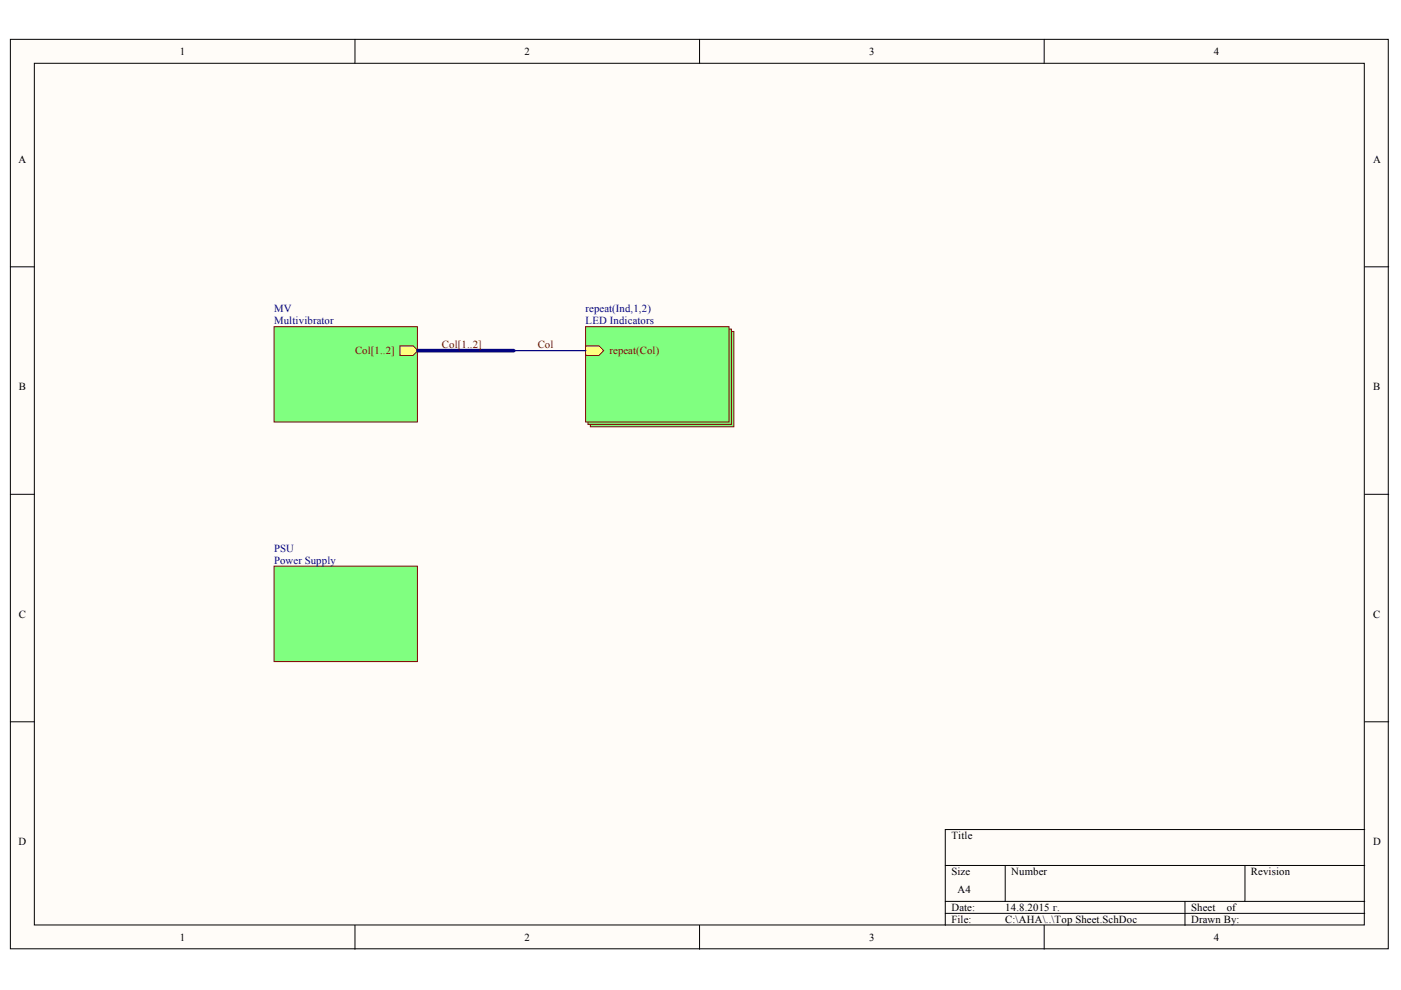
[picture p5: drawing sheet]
<svg xmlns="http://www.w3.org/2000/svg" width="297mm" height="210mm" viewBox="0 0 297 210" stroke-linecap="round" stroke-linejoin="round" font-family="sans-serif">
<defs><g id="words">
<g font-size="2.3">
<text x="38.1" y="11.7">1</text>
<text x="111.2" y="11.7">2</text>
<text x="184.3" y="11.7">3</text>
<text x="257.4" y="11.7">4</text>
<text x="3.9" y="34.5">A</text>
<text x="291.1" y="34.5">A</text>
<text x="4" y="82.7">B</text>
<text x="291.1" y="82.7">B</text>
<text x="4" y="131">C</text>
<text x="291.1" y="131">C</text>
<text x="3.9" y="179.2">D</text>
<text x="201.7" y="177.9">Title</text>
<text x="291.1" y="179.2">D</text>
<text x="201.7" y="185.6">Size</text>
<text x="214.4" y="185.6">Number</text>
<text x="265.2" y="185.6">Revision</text>
<text x="203" y="189.4">A4</text>
<text x="201.7" y="193.2">Date:</text>
<text x="201.7" y="195.7">File:</text>
<text x="213.1" y="193.2">14.8.2015 г.</text>
<text x="213.1" y="195.7">C:\AHA\..\Top Sheet.SchDoc</text>
<text x="252.5" y="193.2">Sheet</text>
<text x="252.5" y="195.7">Drawn By:</text>
<text x="260.1" y="193.2">of</text>
<text x="38.1" y="199.5">1</text>
<text x="111.2" y="199.5">2</text>
<text x="184.3" y="199.5">3</text>
<text x="257.4" y="199.5">4</text>
</g>
<g font-size="2.3" fill="#000080">
<text x="58.1" y="66.2">MV</text>
<text x="58.1" y="68.8">Multivibrator</text>
<text x="124.2" y="66.2">repeat(Ind,1,2)</text>
<text x="124.2" y="68.8">LED Indicators</text>
<text x="58.1" y="117">PSU</text>
<text x="58.1" y="119.6">Power Supply</text>
</g>
<g font-size="2.3" fill="#800000">
<text x="75.3" y="75.1">Col[1..2]</text>
<text x="93.7" y="73.8">Col[1..2]</text>
<text x="114" y="73.8">Col</text>
<text x="129.2" y="75.1">repeat(Col)</text>
</g>
</g></defs>
<g fill="#fffcf8" stroke="#000" stroke-width=".21">
<path d="M2.2 8.3h292.1v192.9h-292.1z"/>
<path d="M7.3 13.4h282v182.7h-282z"/>
</g>
<g fill="none" stroke="#000" stroke-width=".21">
<path d="M75.3 8.3v5.1M148.3 8.3v5.1M221.4 8.3v5.1M2.2 56.6h5.1M289.4 56.6h5M2.2 104.8h5.1M289.4 104.8h5M2.2 153h5.1M289.4 153h5M289.4 175.9h-89v20.3M75.3 196.2v5.1M148.3 196.2v5.1"/>
<path d="M200.4 183.5h89M200.4 191.1h89M200.4 193.7h89M213.1 183.5v7.6M221.4 196.2v5.1M251.2 191.1v5.1M263.9 183.5v7.6"/>
</g>
<g fill="#80ff80" stroke="#800000" stroke-width=".21">
<path d="M58.1 120h30.4v20.3h-30.4z"/>
<path d="M58.1 69.3h30.4v20.2h-30.4z"/>
</g>
<path d="M84.8 73.3h2.8l1 1-1 1.1h-2.8z" fill-rule="evenodd" fill="#ffff80"/>
<path d="M84.8 73.3h2.8l1 1-1 1.1h-2.8z" fill="none" stroke="#800000" stroke-width=".21"/>
<g fill="#80ff80" stroke="#800000" stroke-width=".21">
<path d="M125.2 70.3h30.4v20.2h-30.4z"/>
<path d="M124.7 69.8h30.4v20.2h-30.4z"/>
<path d="M124.2 69.3h30.4v20.2h-30.4z"/>
</g>
<path d="M124.2 73.3h2.8l1 1-1 1.1h-2.8z" fill-rule="evenodd" fill="#ffff80"/>
<path d="M124.2 73.3h2.8l1 1-1 1.1h-2.8z" fill="none" stroke="#800000" stroke-width=".21"/>
<path d="M108.9 74.3h15.3" fill="none" stroke="#000080" stroke-width=".25"/>
<path d="M88.6 74.3h20.3" fill="none" stroke="#000080" stroke-width=".76"/>
<use href="#words"/>
</svg>
